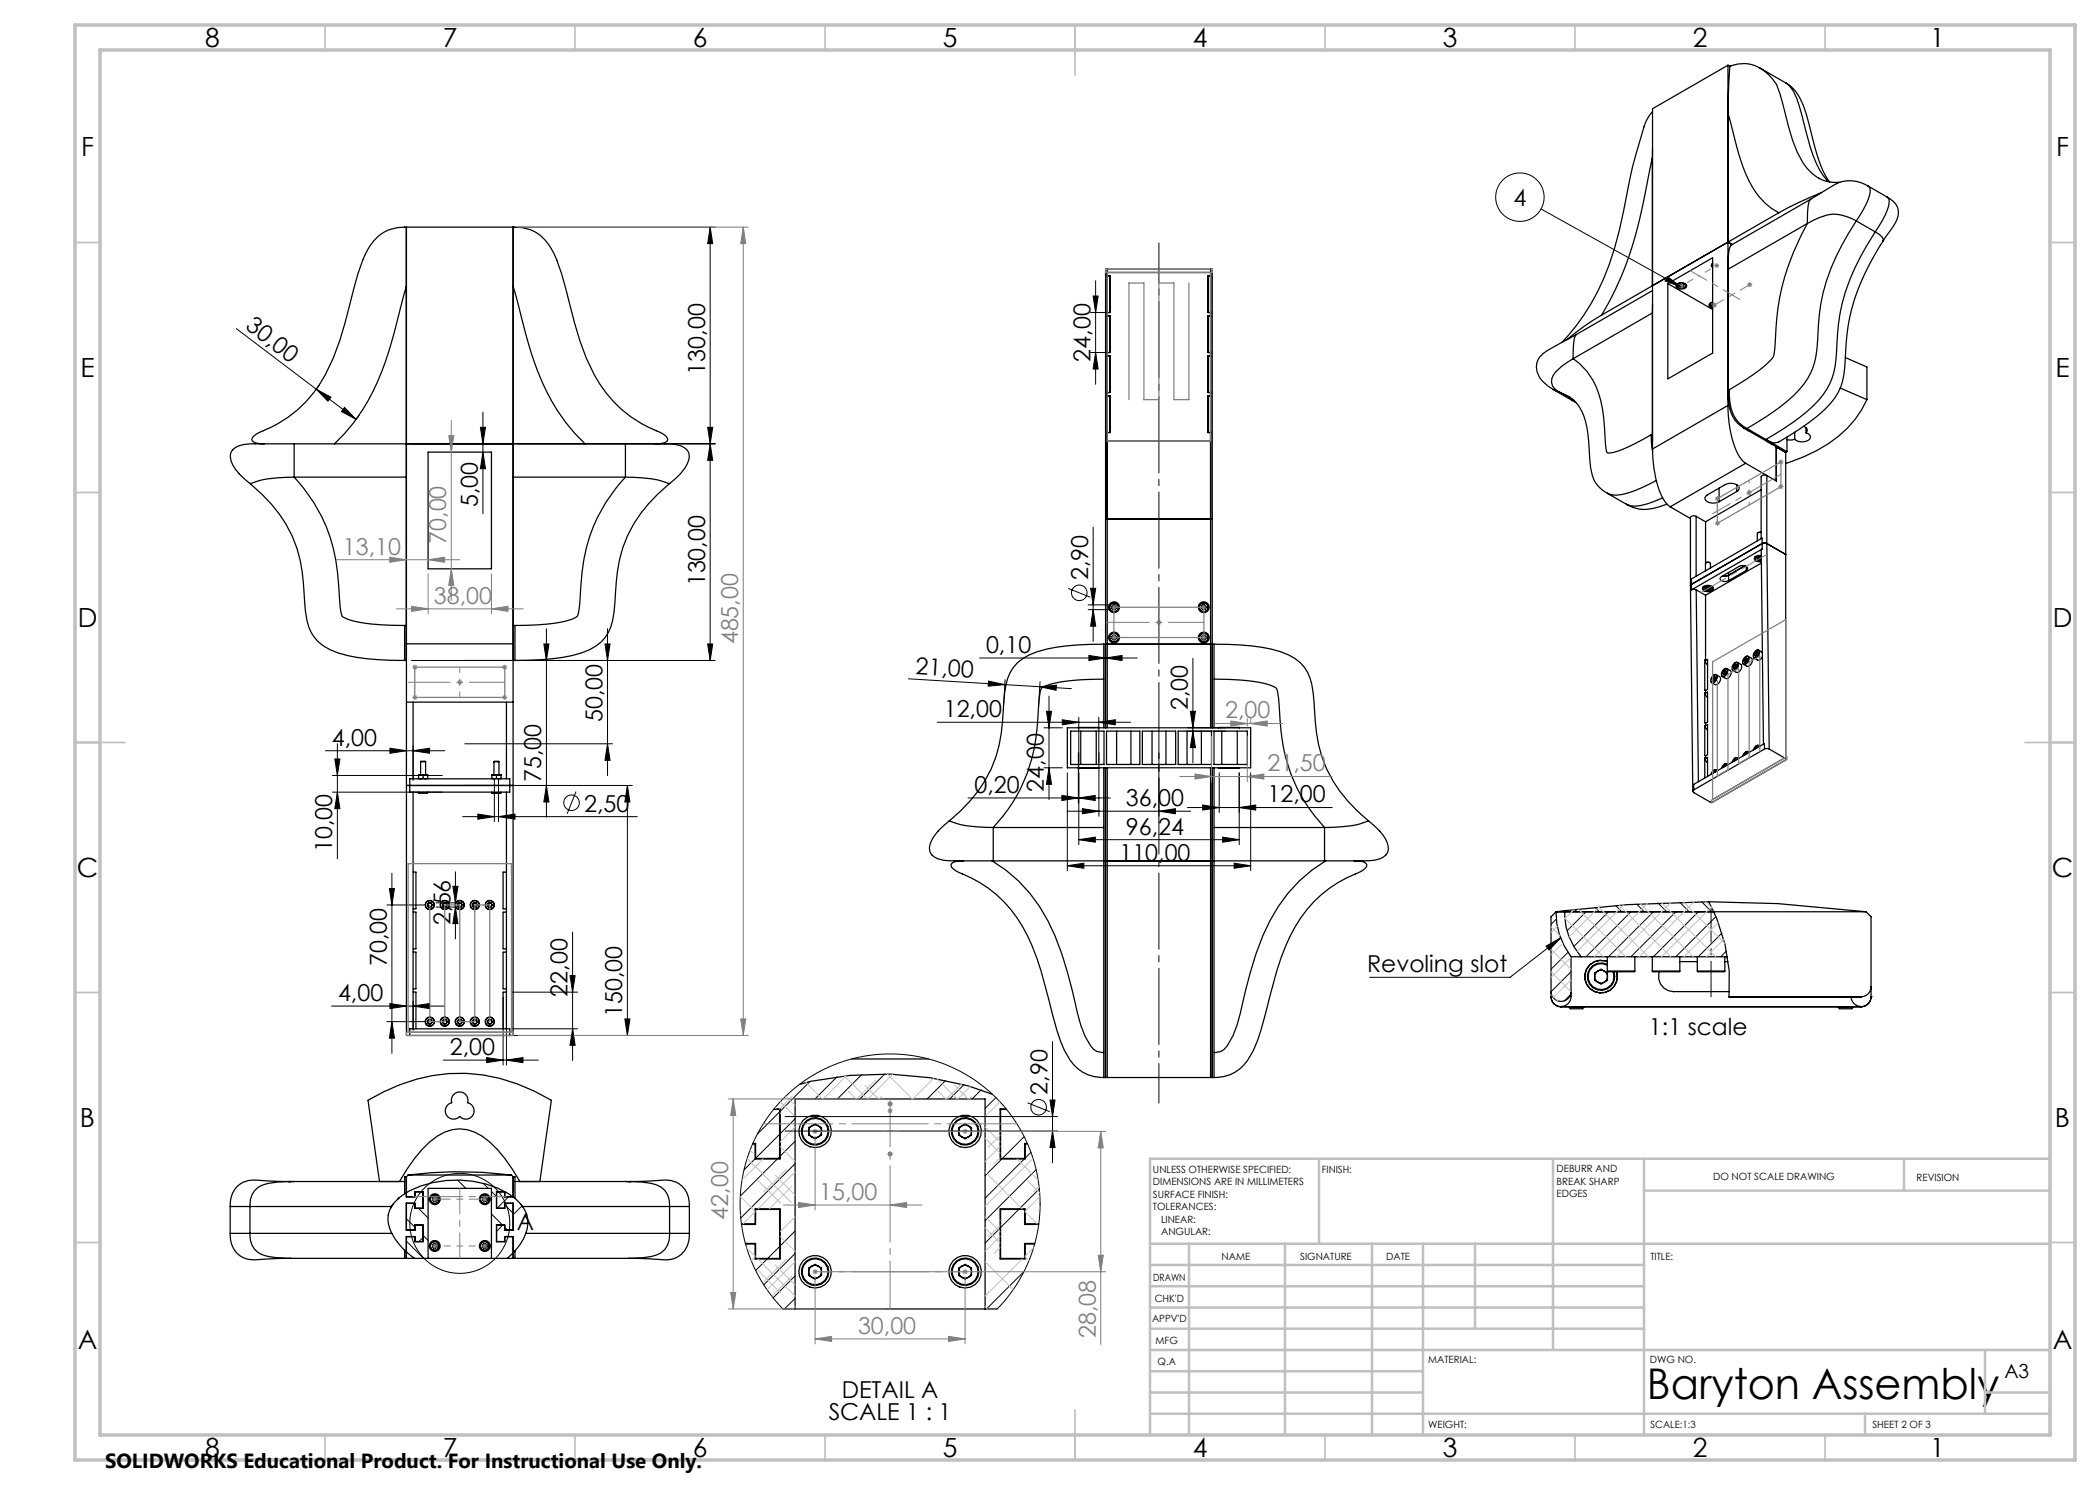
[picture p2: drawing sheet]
<svg xmlns="http://www.w3.org/2000/svg" width="420mm" height="297mm" viewBox="0 0 420 297" stroke-linecap="round" stroke-linejoin="round" font-family="sans-serif">
<defs><g id="words">
<text font-size="8.5" x="329.4" y="279.7">Baryton Assembly</text>
<g font-size="5.3">
<text x="41" y="9.5">8</text>
<text x="88.5" y="9.5">7</text>
<text x="138.5" y="9.5">6</text>
<text x="188.5" y="9.5">5</text>
<text x="238.5" y="9.5">4</text>
<text x="288.5" y="9.5">3</text>
<text x="338.5" y="9.5">2</text>
<text x="386" y="9.5">1</text>
<text x="16.2" y="31.2">F</text>
<text x="411.2" y="31.2">F</text>
<text x="16.1" y="75.5">E</text>
<text x="411.1" y="75.5">E</text>
<text x="15.5" y="125.5">D</text>
<text x="410.5" y="125.5">D</text>
<text x="15.4" y="175.5">C</text>
<text x="410.4" y="175.5">C</text>
<text x="16" y="225.5">B</text>
<text x="411" y="225.5">B</text>
<text x="15.5" y="269.7">A</text>
<text x="410.5" y="269.7">A</text>
<text x="41" y="291.5">8</text>
<text x="88.5" y="291.5">7</text>
<text x="138.5" y="291.5">6</text>
<text x="188.5" y="291.5">5</text>
<text x="238.5" y="291.5">4</text>
<text x="288.5" y="291.5">3</text>
<text x="338.5" y="291.5">2</text>
<text x="386" y="291.5">1</text>
</g>
<g font-size="4.7">
<text x="302.7" y="41.1">4</text>
<text x="48.9" y="65.7" transform="rotate(37 48.9 65.7)">30,00</text>
<text x="141" y="74.9" transform="rotate(-90 141 74.9)">130,00</text>
<text x="218.1" y="72.3" transform="rotate(-90 218.1 72.3)">24,00</text>
<text x="95.6" y="101.5" transform="rotate(-90 95.6 101.5)">5,00</text>
<text x="141" y="117.3" transform="rotate(-90 141 117.3)">130,00</text>
<text x="217.6" y="116" transform="rotate(-90 217.6 116)">2,90</text>
<text x="197.2" y="130.6">0,10</text>
<text x="183" y="134.8" transform="rotate(3 183 134.8)">21,00</text>
<text x="188.8" y="143.4">12,00</text>
<text x="237.6" y="142" transform="rotate(-90 237.6 142)">2,00</text>
<text x="66.4" y="149.1">4,00</text>
<text x="120.5" y="144.4" transform="rotate(-90 120.5 144.4)">50,00</text>
<text x="108.3" y="156.4" transform="rotate(-90 108.3 156.4)">75,00</text>
<text x="194.9" y="158.6">0,20</text>
<text x="208.8" y="158.3" transform="rotate(-90 208.8 158.3)">24,00</text>
<text x="225.2" y="161.2">36,00</text>
<text x="253.5" y="160.5">12,00</text>
<text x="116.8" y="162.3">2,50</text>
<text x="225.2" y="166.9">96,24</text>
<text x="66.5" y="170.5" transform="rotate(-90 66.5 170.5)">10,00</text>
<text x="223.9" y="172.1">110,00</text>
<text x="90.1" y="185" transform="rotate(-90 90.1 185)">2,56</text>
<text x="77.4" y="193.2" transform="rotate(-90 77.4 193.2)">70,00</text>
<text x="273.4" y="194.4">Revoling slot</text>
<text x="67.6" y="200.2">4,00</text>
<text x="113.5" y="199.3" transform="rotate(-90 113.5 199.3)">22,00</text>
<text x="124.5" y="203.4" transform="rotate(-90 124.5 203.4)">150,00</text>
<text x="329.8" y="206.9">1:1 scale</text>
<text x="90" y="211">2,00</text>
<text x="209.5" y="218.9" transform="rotate(-90 209.5 218.9)">2,90</text>
<text x="103.3" y="245.9">A</text>
<text x="168.3" y="279.5">DETAIL A</text>
<text x="165.7" y="284">SCALE 1 : 1</text>
</g>
<g font-size="4.7" fill="#808080">
<text x="68.6" y="110.9">13,10</text>
<text x="89.2" y="108.8" transform="rotate(-90 89.2 108.8)">70,00</text>
<text x="86.8" y="120.8">38,00</text>
<text x="147.6" y="128.9" transform="rotate(-90 147.6 128.9)">485,00</text>
<text x="245" y="143.7">2,00</text>
<text x="253.5" y="154.3">21,50</text>
<text x="163.8" y="240">15,00</text>
<text x="145.6" y="243.9" transform="rotate(-90 145.6 243.9)">42,00</text>
<text x="171.6" y="266.8">30,00</text>
<text x="219.1" y="267.6" transform="rotate(-90 219.1 267.6)">28,08</text>
</g>
<text font-size="4.1" x="21" y="293.7">SOLIDWORKS Educational Product. For Instructional Use Only.</text>
<text font-size="3.9" x="400.9" y="275.5">A3</text>
<g font-size="2">
<text x="230.6" y="234.6">UNLESS OTHERWISE SPECIFIED:</text>
<text x="230.6" y="237.1">DIMENSIONS ARE IN MILLIMETERS</text>
<text x="230.6" y="239.6">SURFACE FINISH:</text>
<text x="264.4" y="234.6">FINISH:</text>
<text x="311.3" y="234.5">DEBURR AND</text>
<text x="311.3" y="237">BREAK SHARP</text>
<text x="311.3" y="239.5">EDGES</text>
<text x="342.6" y="236">DO NOT SCALE DRAWING</text>
<text x="383.3" y="236.2">REVISION</text>
<text x="230.6" y="242.1">TOLERANCES:</text>
<text x="232.2" y="244.6">LINEAR:</text>
<text x="232.2" y="247.1">ANGULAR:</text>
<text x="244.3" y="252">NAME</text>
<text x="260" y="251.9">SIGNATURE</text>
<text x="277.2" y="251.9">DATE</text>
<text x="330.1" y="251.9">TITLE:</text>
<text x="230.6" y="256.1">DRAWN</text>
<text x="230.9" y="260.3">CHK'D</text>
<text x="230.4" y="264.4">APPV'D</text>
<text x="231.1" y="268.8">MFG</text>
<text x="231.5" y="273">Q.A</text>
<text x="285.6" y="272.5">MATERIAL:</text>
<text x="330" y="272.5">DWG NO.</text>
<text x="285.6" y="285.5">WEIGHT:</text>
<text x="330.1" y="285.6">SCALE:1:3</text>
<text x="374.5" y="285.6">SHEET 2 OF 3</text>
</g>
</g></defs>
<g fill="none" stroke="#000" stroke-width=".25">
<path d="M345.6 13l-15.1 8.8v68M345.6 13v68.1M345.6 13l.4 .3M346 13.2a7.4 7.4 0 0 1 9.1 3.3 25.6 25.6 0 0 1 2.1 6.8 27.7 27.7 0 0 0 4.2 10.3 7.2 7.2 0 0 0 6.6 2.9M346 13.2l-.4 9.6 .8 2.8a46.5 46.5 0 0 0 3.9 11.6 13.5 13.5 0 0 0 5.5 5.4M352 13.6l5.2 3M357.2 16.6v.1M357.2 16.7a4.9 4.9 0 0 1 2.1 2.9l1.2 3.8a41.9 41.9 0 0 0 3.5 10.6l1.7 2.3M357.2 16.6a9.9 9.9 0 0 1 4.1 6.4 71.3 71.3 0 0 0 3.3 11.2l1.3 2.2M330.5 22.3a8.1 8.1 0 0 0-1.8 3.5l-.8 2.5a107.3 107.3 0 0 0-3.2 14 55 55 0 0 1-7.9 20.7l-1.5 2.1-2.9 3.4M330.5 29.5v2l-1.1 5a82.2 82.2 0 0 1-7.6 24l-1.5 2.5M362.1 39.9l-15.8 9.1a3.1 3.1 0 0 0-.6 2.4l-.1 2.5 15.9-9.2"/>
<path d="M362.1 39.9a3.6 3.6 0 0 0-.6 2.5v2.3M364.2 38.6a68.1 68.1 0 0 0-8.4 4M373.6 37.2a1.04 1.04 0 0 1 .4 1.3 15.2 15.2 0 0 1-2.7 5.7M377.4 39.4a1.03 1.03 0 0 1 .4 1.2 15.2 15.2 0 0 1-2.8 5.8M377.4 39.4a3.4 3.4 0 0 1 1.6 5.4l-2.4 3.4a1.53 1.53 0 0 0-1.1-1.5l-.5-.3M377.4 39.4l-3.8-2.2a6.7 6.7 0 0 0-7.6 .3l-3.9 2.4M81.3 57.3l-1.2 4.1a82.9 82.9 0 0 1-5.5 17 36.7 36.7 0 0 1-7.7 10.4M81.3 45.4v11.9M81.3 57.3v38.1M81.3 45.4v83.4M102.6 45.4v83.4M102.7 57.3l1.1 4.1a82.9 82.9 0 0 0 5.6 17 36.6 36.6 0 0 0 7.6 10.4"/>
<path d="M102.7 45.4v11.9M102.7 57.3v38.1M221.4 55.2h.6zM221.4 54.5h20.7M221.4 53.8v91.8M222 55.2v7.3M241.6 55.2h.5h-.5v7.3h.5h-.5zM242.1 53.8v91.8M330.5 57.1l-10.2 5.9M330.5 57.1v.1M330.5 58.1l-15.2 8.8M333.6 56.7l8.9-5.1v19l-8.9 5.2z"/>
<path d="M333.6 56.7l8.9 5.2M335.3 56.9a1.35 1.35 0 0 1 2 .3 1.27 1.27 0 0 1-2.1 .1zM335.3 57l.3 .4M335.3 56.9v.1M335.5 56.7l-.2 .3M335.6 56.8l.5-.2a.61 .61 0 0 1 .7 0 .61 .61 0 0 1 .2 .7l-.8 .3a.64 .64 0 0 1-.8-.7zM335.9 56.9l-.1 .3 .3 .2M335.9 56.9l.5-.1 .3 .2-.1 .3M335.9 56.9l.2 .1M335.9 56.9h.1M336 56.9h.6M336.1 57l.5-.1v.4"/>
<path d="M336.1 57v.4M336.6 57.3l-.5 .1M337 56.7l.2 .3M337.2 57l-.1 .2M337.2 56.9v.1M342.4 53l.1-.3a.45 .45 0 0 0-.2 .4 .45 .45 0 0 0 .2 .4M342.4 52.8v.2M342.5 52.8v.4l-.1-.2M346.5 48.9l-.9-.5-15.1 8.7M355.8 42.6l-10.2 5.8M361.5 44.7a48.9 48.9 0 0 0-6.5 24.6l-.1 1.1a2.51 2.51 0 0 1-1.2 2.1l-.4 .4a41.5 41.5 0 0 1-7.5 5M371.3 44.2a7.8 7.8 0 0 0-8.7-.1l-1.1 .6"/>
<path d="M371.3 44.2a41.2 41.2 0 0 0-7.7 22.2 18.1 18.1 0 0 1-2 9.2 29.9 29.9 0 0 1-10.2 8.9l-2 1.2M371.3 44.2l3.7 2.2M375 46.4a41.2 41.2 0 0 0-7.6 22.2 18.1 18.1 0 0 1-2 9.2 30 30 0 0 1-10.2 8.9l-2 1.2 .6 .3a2.2 2.2 0 0 0 1.9 .2 37.7 37.7 0 0 0 10.5-7.9 10.5 10.5 0 0 0 2.5-5.2l.1-.8a74 74 0 0 1 1.5-12.7 47.1 47.1 0 0 1 6.3-13.6M221.4 79.2h.6zM221.4 78.5h.6zM221.4 71.2h.6zM221.4 70.5h.6zM221.4 63.2h.6zM221.4 62.5h.6zM222 63.2v7.3M222 71.2v7.3M222 79.2v7.3"/>
<path d="M241.6 63.2h.5h-.5v7.3h.5h-.5zM241.6 71.2h.5h-.5v7.3h.5h-.5zM241.6 79.2h.5h-.5v7.3h.5h-.5zM310.7 77.9l3.7 2.2M310.7 77.9l1.2 .5M311.9 78.4l1.9 .9M311.9 78.4l2.9 1.7M313.9 79.4h.1M313.9 79.4a7.7 7.7 0 0 1 3.2 5 61.2 61.2 0 0 1 1 9.2l.4 1.6a6.2 6.2 0 0 0 3.1 3.5M314.6 71.7a13.2 13.2 0 0 1 5.6 8.4 58.1 58.1 0 0 1 .9 8.8l.3 1.6a5.1 5.1 0 0 0 3.2-.7l2.4-1.1 3.2-1.7M314.6 71.7a11.3 11.3 0 0 0-4 3.4 2.29 2.29 0 0 0 1.3 3.3M315.3 66.9l-3.8 2.1a14 14 0 0 0-3.6 2.4 3.6 3.6 0 0 0 .6 4.9l1.1 .9 1.1 .7"/>
<path d="M315.3 66.9a3.6 3.6 0 0 0-.6 2.6l-.1 2.2M320.3 63a50.7 50.7 0 0 0-7 5M330.5 60.7v1.9l-15.9 9.1M342 60.9l.2 .3M342 60.7v.2M342.1 60.6l-.3 .3a.7 .7 0 0 0 .7 .7M342.1 60.6l-.1 .3M342.3 61.3l.2 .1M342.5 60.4l-.4 .3-.1 .2 .3 .4M342.5 60.4l-.4 .2M342.5 60.7l-.1 .3h.1M345.8 77.9a8.6 8.6 0 0 0 2.1 6.7l1.5 1.1"/>
<path d="M345.8 77.9l-.2 .2a9 9 0 0 0 1.9 6.5l1.2 1M368 77.6l5.4 2.3M369.1 71.5l4.3 1.9v6.5M373.4 79.9a21.5 21.5 0 0 1-10 10.2l-2.7 1.3-3.6 1.3M50 96.7a27 27 0 0 1 10.8 21.9 21.3 21.3 0 0 0 1.4 7.8 8.4 8.4 0 0 0 5.4 4.2 44.2 44.2 0 0 0 13.3 1.5M52.8 88.8h-1.7a6.4 6.4 0 0 0-4.5 1.1 2.58 2.58 0 0 0 0 3.2 12 12 0 0 0 3.4 3.6M58.8 95.4a33 33 0 0 1 9 22.7l.2 3.4a2.46 2.46 0 0 0 .8 2 16.1 16.1 0 0 0 5.5 1.3l6.6 .3M58.8 95.4h22.5M58.8 88.8v6.6M58.8 95.4a21.7 21.7 0 0 0-8.7 1.3h-.1M66.9 88.8h-14a2.74 2.74 0 0 1-2.5-.8v-.1a1.51 1.51 0 0 1 .9-1.1 26.5 26.5 0 0 0 12.6-10 42.1 42.1 0 0 0 5.1-12.2 114.5 114.5 0 0 1 3.7-13 9 9 0 0 1 6.8-6.1l23.5-.1a8.4 8.4 0 0 1 8 5.7 33.5 33.5 0 0 1 2.2 6.8 100.1 100.1 0 0 0 4 13.7 25.2 25.2 0 0 0 15.1 15 1.82 1.82 0 0 1 1.2 1.4 2.51 2.51 0 0 1-2.5 .8h-14M66.9 88.8h50.1"/>
<path d="M81.3 95.4v29.7M85.6 90.4h12.7v23.4h-12.7zM102.7 95.4v29.7M102.7 95.4h22.4M125.1 95.4a21.7 21.7 0 0 1 8.7 1.3h.1M125.1 95.4a33 33 0 0 0-9 22.7l-.2 3.4a2.46 2.46 0 0 1-.7 2 16.1 16.1 0 0 1-5.6 1.3l-6.6 .3M125.1 88.8v6.6M131.1 88.8h1.8a6.3 6.3 0 0 1 4.4 1.1 2.51 2.51 0 0 1 0 3.1 11.7 11.7 0 0 1-3.4 3.7M133.9 96.7a27 27 0 0 0-10.8 21.9 21.3 21.3 0 0 1-1.4 7.8 8.4 8.4 0 0 1-5.4 4.2 44.2 44.2 0 0 1-13.3 1.5M221.4 88.2h20.7M221.4 86.5h.6zM314.4 80.1l.7 .3"/>
<path d="M314.5 80.1l.6 .3M321.5 98.7l3.8 2.1M321.5 98.6l.1 .1M330.2 87l.3-.2v1.3M330.2 87l.3 3.2M330.5 89.8a19.2 19.2 0 0 0 2.4 10.4l1.1 1.2M331.3 96.1l-1.3 .7a14.4 14.4 0 0 1-7.7 2.2l-.7-.3M332.5 99.6l-.3 .1a12.5 12.5 0 0 1-6.1 1.5l-.8-.3a7.9 7.9 0 0 0 7.6 .1l.5-.2M343.8 97.6v2.7M345.6 81.1a20.2 20.2 0 0 0 2.4 10.4l1.1 1.2M345.6 81.1l-15.1 8.7M347.4 98.3a.75 .75 0 0 0 .4-.8 .75 .75 0 0 0-.6-.6 2.65 2.65 0 0 0-2.2 0l-3.5 2.1a.75 .75 0 0 0-.5 .8 .75 .75 0 0 0 .6 .6 2.65 2.65 0 0 0 2.2-.1"/>
<path d="M347.4 98.3l-3.6 2M347.4 96.9v1.4M348.7 85.6l.9 .5M349.1 92.7l-15.1 8.7M349.4 85.7l8 4.6M349.4 85.7l-.3 .2M349.6 86.1l3.8 2.2M349.6 86.1h.1M352.2 97.9l-11.1 6.5M353.4 88.3l3.8 2.2M353.4 88.3h.1M357.1 90.5v61.5l-14.6 8.4h-.4l-3.3-1.9a.29 .29 0 0 1-.2-.3 .29 .29 0 0 1 .2-.2"/>
<path d="M357.1 90.5l-1.8-1.1v6.8l-6.2-3.5M357.4 90.3l-.2 .2M357.4 87.4v2.9M358.9 87.9l-.8 .1-.7-.1M358.9 86.4v1.5M360.7 85.3a.76 .76 0 0 1 .7 .5 .76 .76 0 0 1-.2 .8M361.2 86.6a.84 .84 0 0 1 .9 .8 .84 .84 0 0 1-.9 .8l-1.2 .1-1.1-.4M361.2 85.5v1.1M221.1 103.8h21.3M221.4 103.8h20.7M334 101.4l4.1 2.3M338.1 117.2l.5 41.1"/>
<path d="M338.3 116.9l-.2 .3M338.3 116.9l-.2 .2M338.3 116.9v1.1M338.3 118l.5-.1 .4 .1M339.2 103.3l-.7-.1-.4 .3v13.6M339.2 103.3l1.9 1.1M339.2 103.3v11.9M339.2 118l1.9 1.1M339.2 118l.5 38.3M340.7 117.8l.2 .4M340.7 117.8a1.06 1.06 0 0 1 1.8 0M340.7 117.4v.4"/>
<path d="M340.8 118.1l.5 .2M340.8 118.1l-.3-.3a1.24 1.24 0 0 1 2.1-.3 .65 .65 0 0 1-.7 .8M340.8 118.1l.3 .2M340.8 117.2a.47 .47 0 0 0-.3 .5 .47 .47 0 0 0 .3 .4M340.9 117.5l.6-.2a.61 .61 0 0 1 .7 .1 .61 .61 0 0 1 .1 .7l-.8 .2a.64 .64 0 0 1-.7-.6zM341.1 104.4v8.3M341.1 119.1v13M341.2 112.5l.4-.1 .3 .1M341.2 117.6h.5l.4 .2-.2 .2M341.2 117.6l-.1 .3 .4 .2M341.2 117.6l.3 .2M341.3 117.6l.6 .1"/>
<path d="M341.5 117.8l.4-.1v.3M341.5 117.8v.3M341.9 118l-.4 .1M342.1 113.6v-.9a.58 .58 0 0 0-1 0v1.5M342.4 117.2a.46 .46 0 0 1 .3 .5 .46 .46 0 0 1-.3 .4l-.3 .2M342.5 117.8v.2M342.5 117.4v.4M345.7 114.5v1.6M349 113.2l-3.3 1.8-.6 .2h-.5M349.2 114.1l.3-.4a1.09 1.09 0 0 0-1.7-.4l-3.5 2-.3 .4a1.09 1.09 0 0 0 1.7 .4M349.2 114.1l-3.5 2M349.2 113.3v.8"/>
<path d="M351 111.8l.3 .4M351 111.4v.4M351.2 112.2l.5 .1M351.2 112.1l.3 .2M351.2 111.3a.47 .47 0 0 0-.3 .4 .47 .47 0 0 0 .3 .4M351.6 106.5h.6h-.4l-.3 .1v1.6M351.6 111.6l-.1 .3 .3 .2M351.6 111.6l.2 .2M351.6 111.6l.7 .1zM351.8 111.8v.3M352.2 107.7v-12.3l.2-.3 .5-.1 .5 .1v13.6M352.3 111.1h-.4a.71 .71 0 0 0-.8 .1 .71 .71 0 0 0-.1 .8l.2 .2"/>
<path d="M352.3 111.3h-.1a.97 .97 0 0 0-1.2 .5M352.3 111.4h-.5a.57 .57 0 0 0-.6 .6l.4 .3h.7M352.3 111.7l-.5 .1M352.3 112.1h-.5M352.3 112.6l-11.2 6.5M352.4 108.7l.5-.1 .5 .1M352.4 108.7v1.1M352.4 108.7l-14.1 8.2M352.4 108.7v-1.1l-14.1 8.2v1.1M352.4 109.8l-.2 .3 .5 38.7M352.4 109.8l-14.1 8.2M353.4 108.7l.4 41.1"/>
<path d="M353.4 108.7l3.7 2.2M80.9 125.1v7M80.9 125.1h.4M80.9 132.1h.2M81.3 125.1v7M81.3 128.8v11.6M81.3 128.8h21.3M102.6 128.8v11.6M102.7 125.1v7M102.7 125.1h.3M102.8 132.1h.2M103 125.1v7"/>
<path d="M220.7 135.8a33.3 33.3 0 0 0-11.6 1.4l-.7 .4-.2 .3a52.7 52.7 0 0 0-.8 8 32.1 32.1 0 0 1-8.7 19.6M220.7 128.8a44.2 44.2 0 0 0-13.3 1.5 8.6 8.6 0 0 0-6.5 8.3l-.1 1.8a35.4 35.4 0 0 1-2.5 13.4 30.1 30.1 0 0 1-8.5 10.4M220.7 128.8h22.1M220.7 128.8v16.8M222.6 121h.5l.2 .4-.2 .5h-.5l-.3-.5zM222.6 127.1h.5l.2 .4-.2 .4h-.5l-.3-.4zM240.5 121h.5l.2 .4-.2 .5h-.5l-.2-.5zM240.5 127.1h.5l.2 .4-.2 .4h-.5l-.2-.4zM242.5 128.8v16.8M242.8 135.8a33.3 33.3 0 0 1 11.7 1.4l.6 .4 .3 .3a52.7 52.7 0 0 1 .8 8 32 32 0 0 0 8.7 19.6M242.8 128.8a44.2 44.2 0 0 1 13.3 1.5 8.6 8.6 0 0 1 6.5 8.3l.2 1.8a35.4 35.4 0 0 0 2.5 13.4 30.1 30.1 0 0 0 8.4 10.4M242.8 128.8v16.8"/>
<path d="M341 138.6l.5 .9M341 132l.5 1M341 132v6l.1 .1M341 138.6l.1 .1M341 138.6v5.9l.1 .1M341 132l.1 .1M341.1 138.1v.6M341.1 132.1l.4-.2v6l-.4 .2M341.1 138.7l.4-.3v6l-.4 .2M342.2 136.4l.1 .1M342.5 135.2l.7-.2a.95 .95 0 0 1 0 1 .95 .95 0 0 1-.9 .4 .96 .96 0 0 1 .2-1.2zM342.6 135.5l.3-.2 .2 .2"/>
<path d="M342.6 135.5l-.2 .4M342.6 135.5l.3 .1M342.9 135.6l-.2 .5-.3-.2M343.1 135.5l-.3 .6M343.1 135.5l-.2 .1M343.1 135.5l-.2 .5-.3 .2-.2-.3M343.3 134.9l-.5 .1M343.3 134.9l.6 .4a1.06 1.06 0 0 1-.9 1.6l-.7-.4M343.3 134.9a1.06 1.06 0 0 1-1 1.6M344.3 135.2l.2 .1M344.7 134l.6-.3a.95 .95 0 0 1 0 1.1 .95 .95 0 0 1-.9 .4 .96 .96 0 0 1 .3-1.2zM344.7 134.2l.4-.2 .1 .3"/>
<path d="M344.7 134.2l-.2 .5M344.7 134.2l.3 .2M344.9 134.6v.2M344.9 134.6l-.1 .3-.3-.2M345 134.4l-.1 .2M345.2 134.3l-.3 .3M345.2 134.3l-.2 .1M345.2 134.3h.1M345.2 134.3l-.1 .4-.4 .2-.2-.2M345.4 133.7l-.5 .1M345.4 133.7l.6 .4a1.06 1.06 0 0 1-.9 1.6l-.6-.4M345.4 133.7a1.06 1.06 0 0 1-.9 1.6"/>
<path d="M346.5 133.9l.1 .2M346.8 132.7l.6-.2a.95 .95 0 0 1 0 1 .95 .95 0 0 1-.9 .5 .96 .96 0 0 1 .3-1.3zM346.8 133l.4-.2 .2 .3M346.8 133l-.1 .5M346.8 133l.3 .2M347 133.4v.2M347 133.4v.2l-.3-.1M347.1 133.2l-.1 .2M347.3 133.1l-.3 .3M347.3 133.1l-.2 .1M347.3 133.1h.1M347.4 133.1l-.2 .4-.4 .2-.1-.2"/>
<path d="M347.5 132.5h-.5M347.5 132.5l.7 .4a1.06 1.06 0 0 1-.9 1.6l-.7-.4M347.5 132.5a1.06 1.06 0 0 1-.9 1.6M348.6 132.7l.1 .2M348.9 131.5l.6-.2a.95 .95 0 0 1 .1 1 .95 .95 0 0 1-1 .4 .96 .96 0 0 1 .3-1.2zM349 131.8l.3-.2 .2 .2M349 131.8l-.2 .4M349 131.8l.3 .2M349.3 132l-.2 .4-.3-.2M349.4 131.9l-.3 .5M349.5 131.9h-.1M349.5 131.8l-.2 .2"/>
<path d="M349.5 131.8l-.2 .5-.3 .2-.2-.3M349.6 131.3h-.4M349.6 131.3l.7 .4a1.06 1.06 0 0 1-.9 1.5l-.7-.3M349.6 131.3a1.06 1.06 0 0 1-.9 1.6M350.7 131.5l.1 .1M351 130.3l.7-.2a.95 .95 0 0 1 0 1 .95 .95 0 0 1-.9 .4 .96 .96 0 0 1 .2-1.2zM351.1 130.6l.3-.2 .2 .2M351.1 130.6l-.2 .4M351.1 130.6l.3 .1M351.4 130.7l-.2 .5-.3-.2M351.6 130.6l-.3 .6M351.6 130.6l-.2 .1"/>
<path d="M351.6 130.6h.1M351.6 130.6l-.2 .5-.3 .2-.2-.3M351.7 130l-.4 .1M351.7 130a1.06 1.06 0 0 1-.9 1.6M351.7 130l.8 .5M352.5 131.3v.1a.91 .91 0 0 1-1 .6l-.7-.4M81.3 140.4v66.7h.7M81.3 157.1h.7zM81.3 140.4h21.3M82 157.1h20.6M82 155.8h20v2.6h-20zM82.6 140.4v15.4"/>
<path d="M82.6 158.4v47.4M83.7 158.5h1.8M83.7 155.7h.9M83.7 155.7v.1M83.7 155v.7M83.7 158.4v.1M84.1 152.4h1M84.1 152.4v2.6M84.2 155h.9M84.2 155h-.5M84.2 155h.4M84.6 155.7h.9"/>
<path d="M84.6 155v.7M85.1 155h-.5M85.1 155h.4M85.1 152.4v2.6M85.5 155.7v.1M85.5 155v.7M85.5 158.4v.1M98.4 158.5h1.8M98.4 155.7h.9M98.4 155.7v.1M98.4 155v.7M98.4 158.4v.1"/>
<path d="M98.8 152.4h1M98.8 152.4v2.6M98.8 155h-.4M98.8 155h.9M98.8 155h.5M99.3 155.7h.9M99.3 155v.7M99.7 155h-.4M99.7 155h.5M99.8 152.4v2.6M100.2 155.7v.1M100.2 155v.7"/>
<path d="M100.2 158.4v.1M101.3 140.4v15.4M101.3 158.4v47.4M102.6 140.4v66.7h-.6M213.5 145.6h36.6v8h-36.6zM214.1 146.2h6.7v6.7h-6.7zM215.7 153.6h4.1M215.7 145.5h4.1M215.7 145.5v.1M215.7 153.6h.1M216.1 146.2v6.7M219.2 146.2v6.7"/>
<path d="M219.8 153.6h.1M219.8 145.5v.1M220.7 153.6v61.9M221.1 145.6v-91.8h21.3v91.8M221.1 153.6v61.9M221.3 146.2h6.7v6.7h-6.7zM221.4 153.6v61.9M223.3 146.2v6.7M226.2 146.2v6.7M228.5 146.2h6.6v6.7h-6.6zM230.4 146.2v6.7M233.2 146.2v6.7"/>
<path d="M235.6 146.2h6.7v6.7h-6.7zM237.4 146.2v6.7M240.3 146.2v6.7M242.1 153.6v61.9M242.4 153.6v61.9M242.5 153.6v61.9M242.8 146.2h6.7v6.7h-6.7zM242.8 153.6v61.9M243.7 153.6h4.2M243.7 145.5h4.2M243.7 145.5v.1M243.7 153.6h.1"/>
<path d="M243.7 145.5l.1 .1M243.8 153.6h-.1M244.4 146.2v6.7M247.5 146.2v6.7M247.8 153.6h.1M247.9 145.5v.1M247.9 153.6h.1M247.9 145.5l-.1 .1M341 151.6l.5 1M341 145.1l.5 1M341 145.1v6l.1 .1M341 151.6v4"/>
<path d="M341 145.1l.1 .1M341 151.6l.1 .1M341.1 144.6v.6M341.1 151.2v.5M341.1 145.2l.4-.2v5.9l-.4 .3M341.1 151.7l.4-.2v3.8M342.6 154.5l-.1 .2M342.6 154.5l.1 .1M343 154.4l-.1-.1-.3 .2M343.3 154h-.5M343.3 154l.1 .2M343.3 154l.2 .1"/>
<path d="M343.3 154.2l-.1-.2a1.01 1.01 0 0 0-1 .9M344.7 153.3l-.1 .2M344.7 153.3l.1 .1M345.1 153.2v-.1l-.4 .2M345.4 152.8h-.5M345.4 152.8l.1 .2M345.4 152.8l.2 .1M345.5 153l-.2-.2a1.01 1.01 0 0 0-1 .9M346.8 152.1v.2M346.8 152.1h.2M347.2 152v-.1l-.4 .2M347.5 151.5l-.5 .1"/>
<path d="M347.5 151.5l.2 .2M347.6 151.8l-.2-.2a1.01 1.01 0 0 0-1 .8M349 150.8l-.1 .2M349 150.8l.1 .1M349.4 150.7l-.1-.1-.3 .2M349.6 150.3l-.4 .1M349.6 150.3l.2 .2M349.6 150.3l.3 .2M349.7 150.5l-.2-.2a1.01 1.01 0 0 0-1 .9M351.1 149.6l-.1 .2M351.1 149.6l.1 .1M351.5 149.5l-.1-.1-.3 .2"/>
<path d="M351.7 149.1h-.4M351.7 149.1l.2 .2M351.7 149.1l.3 .1M351.8 149.3l-.1-.2a1.01 1.01 0 0 0-1 .9M352.9 149.8l.4-.1 .5 .1M352.9 149.8v-1.1l-14.2 8.2 .1 1.1M352.9 149.8l-14.1 8.2M353.8 149.8l3.3 1.9M82.6 174.4h.6v7.4h-.6M101.3 174.4h-.7v7.4h.7M187.6 166.2a4.8 4.8 0 0 0-1.6 4.1 2.85 2.85 0 0 0 2.6 1.7l4 .2M189.8 164.2l-2.2 2"/>
<path d="M189.8 164.2a20.1 20.1 0 0 0 7.2 1.3h1.7M198.4 172.2a30.5 30.5 0 0 1 12.6 15 91.4 91.4 0 0 1 4.5 15.5 15.3 15.3 0 0 0 3.3 7.2l.6 .4 1.3 .2M198.4 172.2h-2.8a15.5 15.5 0 0 0-4.6 .2 .74 .74 0 0 0-.8 .5 .74 .74 0 0 0 .4 .9l.5 .3a26.2 26.2 0 0 1 15.3 15 83.2 83.2 0 0 1 4.1 13.6 25.8 25.8 0 0 0 4.2 10.2 7.6 7.6 0 0 0 6 2.6M198.4 172.2h66.7M198.7 165.5v6.7M198.7 165.5h22M242.8 165.5h22.1M264.9 165.5v6.7M265.1 172.2h2.9a15.5 15.5 0 0 1 4.6 .2 .74 .74 0 0 1 .8 .5 .74 .74 0 0 1-.5 .9l-.5 .3a26.2 26.2 0 0 0-15.2 15 83.3 83.3 0 0 0-4.1 13.6 25.9 25.9 0 0 1-4.2 10.2 7.6 7.6 0 0 1-6.1 2.6M265.1 172.2a30.5 30.5 0 0 0-12.5 15 91.4 91.4 0 0 0-4.6 15.5 15.3 15.3 0 0 1-3.2 7.2l-.6 .4-1.4 .2M273.7 164.2a20.1 20.1 0 0 1-7.2 1.3h-1.6M273.7 164.2l2.2 2"/>
<path d="M275.9 166.2a4.7 4.7 0 0 1 1.7 4 2.75 2.75 0 0 1-2.6 1.8l-4.1 .2M82.6 182.4h.6v7.4h-.6M82.6 190.4h.6v7.4h-.6M82.6 198.4h.6v7.4M85.7 180.6h.5l.2 .4-.2 .4h-.5l-.2-.4zM88.7 180.6h.5l.2 .4-.2 .4h-.5l-.2-.4zM91.7 180.6h.5l.2 .4-.2 .4h-.5l-.2-.4zM94.7 180.6h.5l.2 .4-.2 .4h-.5l-.2-.4zM97.7 180.6h.5l.2 .4-.2 .4h-.5l-.2-.4zM101.3 182.4h-.7v7.4h.7M101.3 190.4h-.7v7.4h.7M101.3 198.4h-.7v7.4"/>
<path d="M310.2 199.4a2 2 0 0 0 2 2M310.2 198.3a2 2 0 0 0 2 2 2 2 0 0 0 2-2M310.2 199.4h.1M311.2 182.4h62M311.2 182.4l-1 1v16M311.2 182.4a14.3 14.3 0 0 0 3 9M312.8 182.1l-1.6 .3M312.8 182.1v.3M313 182.4a12.8 12.8 0 0 0 3.2 9M314.2 191.4v7.9a2.09 2.09 0 0 1-2 2.1M314.2 191.4h31.3M318.9 194.6l1.3-.8 1.3 .8v1.5l-1.3 .7-1.3-.7z"/>
<path d="M321.5 194.2l.1 .2h5.2l.2-.2M321.5 192.3a3.3 3.3 0 0 0-4.5 2.5 3.3 3.3 0 0 0 3.4 3.8 3.3 3.3 0 0 0 2.9-4.2M321.5 192.3a3.2 3.2 0 0 0-4.4 2.2 3.2 3.2 0 0 0 2.7 4 3.2 3.2 0 0 0 3.7-3.2M321.5 192.9a2.75 2.75 0 0 0-4 1.9 2.75 2.75 0 0 0 2.9 3.3 2.75 2.75 0 0 0 2.4-3.7M321.5 194.2h5.5M321.5 193a2.6 2.6 0 0 0-3.8 1.8 2.6 2.6 0 0 0 2.7 3.1 2.6 2.6 0 0 0 2.2-3.5M321.5 191.4v2.8M327 191.4v2.8M330.5 194.2l.1 .2h5.2l.2-.2M330.5 194.2h5.5M330.5 191.4v2.8M331.9 194.4a3 3 0 0 0 2.8 3.9h11.1"/>
<path d="M336 191.4v2.8M336 192.3h3.5M339.5 194.2l.1 .2h5.2l.2-.2M339.5 194.2h5.5M339.5 191.4v2.8M341.7 180.4l13.9 .3 17.6 1.7M341.7 180.4l-16.1 .5-12.8 1.2M341.7 180.4a34.3 34.3 0 0 1 4.1 19M345 191.4v2.8M345 192.3h.6M345.8 199.4h26.4M370.2 199.3a2.09 2.09 0 0 0 2 2.1"/>
<path d="M373.2 182.4l1 1v16M374.2 197.4a2 2 0 0 1-2 2M374.2 199.4a2 2 0 0 1-2 2M374.2 199.4h.1M82 207.1v-1.3h20v1.3M82 207.1h20M85.7 203.9h.5l.2 .4-.2 .5h-.5l-.2-.5zM88.7 203.9h.5l.2 .4-.2 .5h-.5l-.2-.5zM90.7 218.9a1.67 1.67 0 0 1 2.1-.3 1.67 1.67 0 0 1 .7 1.9 1.67 1.67 0 0 1 1.1 2.5 1.67 1.67 0 0 1-2.7 .3 1.67 1.67 0 0 1-2.6-.3 1.67 1.67 0 0 1 1-2.5 1.67 1.67 0 0 1 .4-1.6zM91.7 203.9h.5l.2 .4-.2 .5h-.5l-.2-.5zM94.7 203.9h.5l.2 .4-.2 .5h-.5l-.2-.5zM97.7 203.9h.5l.2 .4-.2 .5h-.5l-.2-.5z"/>
<path d="M159.9 216.9a63.7 63.7 0 0 1 38.6 2M170.3 211.8h15.4M220.7 215.5h22.1M312.2 201.4h60M313.8 201.5h3M313.8 201.5a.89 .89 0 0 0 1 .3h1a.89 .89 0 0 0 1-.3M313.8 201.4v.1M316.8 201.4v.1M367.6 201.5h3M367.6 201.5a.89 .89 0 0 0 1.1 .3h.9a.89 .89 0 0 0 1-.3M367.6 201.4v.1M370.6 201.4v.1"/>
<path d="M58.2 236.3l-6.3-.2a4.8 4.8 0 0 0-5.9 5.2M58.8 236.3l-1 .1M73.6 220.1a33.6 33.6 0 0 1 29.8-3.3l3.4 1.4 3.5 1.9-2.3 16.2h-4a27.6 27.6 0 0 0-7.5-9 7.6 7.6 0 0 0-9.1 0 22.3 22.3 0 0 0-6 6.5l-1.5 2.5h-4zM79.8 239.6l-.2 .2M80.9 236.3h-17.4a69.7 69.7 0 0 0-9.8 .4 4.1 4.1 0 0 0-3.7 4.6M80.9 238.7l-1 .8-1.6 1.8M81.3 238.5l-.4 .2M81.6 235a80.4 80.4 0 0 1 20.7 0M81.6 235l-.3 .3v4M81.6 235h20.7M83 239.3v-1h1.6v3.4h-1.6v-1M83 238.4v1h-1.7v-4.1h-.4v3.4"/>
<path d="M86.5 239.6l.5-.3 .4 .3v.5l-.4 .2-.5-.2zM96.5 239.6l.5-.3 .4 .3v.5l-.4 .2-.5-.2zM100.9 238.4v1h1.8v-4.1h.3v4.4M101 239.3v-1h-1.7v3.4h1.7v-1M102.3 235l.3 .3v4.1a20.9 20.9 0 0 0-21.3-.9M102.6 239.4l.4 .3M103 236.3h17.4a69.7 69.7 0 0 1 9.8 .4 4.1 4.1 0 0 1 3.7 4.6M103 239.7l1.5 1.6M125.1 236.3l1 .1M125.7 236.3l6.3-.2a4.8 4.8 0 0 1 5.9 5.2M154.7 221.9h1.2v9.8h-4.8v-3h-.5M154.8 221.8h1.2v10h-5v-3h-.5"/>
<path d="M161.7 225.5l1.3-.7 1.3 .7v1.5l-1.3 .8-1.3-.8zM191.7 225.5l1.3-.7 1.3 .7v1.5l-1.3 .8-1.3-.8zM201.2 221.8h-1.2v10h5v-3h.5M201.3 221.9h-1.2v9.8h4.8v-3h.6M46 241.3v5.4M46 246.7a4.8 4.8 0 0 0 5.9 5.2l6.3-.2M46.1 241.3h3.9M46.1 246.7h3.9M50 246.7h28.4M50 241.3h28.3M50 241.3v5.4M50 246.7a4.1 4.1 0 0 0 3.7 4.6 75.6 75.6 0 0 0 10.7 .4h16.5"/>
<path d="M77.7 242.9v.1M78.3 241.3a5.3 5.3 0 0 0 .1 5.4M78.4 246.7a13.1 13.1 0 0 0 2.5 3.3M78.7 240.8l-.6 .8M80.9 250v1.7M80.9 251.7h22.1M80.9 250l.4 .3M81.3 250.3v1.4M81.3 250.4v1.3M81.3 250.4l1.6 1.3M81.3 240.7v5.3h1.7v-1h1.6v3.3h-1.6v-1h-1.7v3.1M83 241.6v-1h-1.7v5.4h1.7v-1h1.6"/>
<path d="M84.6 248.3h-1.6v-1h-1.7v3M85.6 251.7v-14h12.7v14M86.5 248.9l.5-.2 .4 .2v.5l-.4 .3-.5-.3zM96.5 248.9l.5-.2 .4 .2v.5l-.4 .3-.5-.3zM99.3 248.3h1.6v-1h1.8v3.2M100.9 241.6v-1h1.8v5.4h-1.8v-1h-1.6M102.6 250.6v1.1M102.6 250.6l-1.2 1.1M102.6 240.7v5.3h-1.6v-1h-1.7v3.3h1.7v-1h1.6v3.3M102.7 250.5v1.2M103 250.2v1.5M103 250.2l-.3 .3"/>
<path d="M104.1 240.8l.5 .6M104.5 241.3h29.4M104.5 241.3a5.5 5.5 0 0 1 .7 5.4M105.2 246.7h28.7M105.2 246.7l-.8 1.6-1.4 1.9M105.3 242.9l.1 .1M133.9 246.7a4.1 4.1 0 0 1-3.7 4.6 75.6 75.6 0 0 1-10.7 .4h-16.5M133.9 241.3h3.9M133.9 246.7h3.9M133.9 241.3v5.4M137.9 246.7a4.7 4.7 0 0 1-4.9 5.3l-7.3-.3M137.9 241.3v5.4"/>
<path d="M148.3 244.8h2.7v-3h5v10h-5v-3h-1.9M148.3 244.9h2.8v-3h4.8v9.8h-4.8v-3h-2M161.7 253.6l1.3-.7 1.3 .7v1.5l-1.3 .7-1.3-.7zM191.7 253.6l1.3-.7 1.3 .7v1.5l-1.3 .7-1.3-.7zM207.7 244.9h-2.8v-3h-4.8v9.8h4.8v-3h2.1M207.8 244.8h-2.8v-3h-5v10h5v-3h1.9M156.6 261.8h42.8M159 261.8v-42h38v42"/>
<circle cx="222.8" cy="127.5" r=".87"/>
<circle cx="222.8" cy="127.5" r=".92"/>
<circle cx="222.8" cy="121.4" r=".87"/>
<circle cx="222.8" cy="121.4" r="1.08"/>
<circle cx="222.8" cy="121.4" r=".92"/>
<circle cx="222.8" cy="127.5" r=".43"/>
<circle cx="222.8" cy="121.4" r=".43"/>
<circle cx="222.8" cy="127.5" r="1.08"/>
<circle cx="240.8" cy="121.4" r="1.08"/>
<circle cx="240.8" cy="127.5" r=".87"/>
<circle cx="240.8" cy="121.4" r=".43"/>
<circle cx="240.8" cy="127.5" r=".43"/>
<circle cx="240.8" cy="127.5" r="1.08"/>
<circle cx="240.8" cy="127.5" r=".92"/>
<circle cx="240.8" cy="121.4" r=".87"/>
<circle cx="240.8" cy="121.4" r=".92"/>
<circle cx="86" cy="181" r=".87"/>
<circle cx="86" cy="181" r=".43"/>
<circle cx="86" cy="181" r=".92"/>
<circle cx="89" cy="181" r=".87"/>
<circle cx="89" cy="181" r=".92"/>
<circle cx="89" cy="181" r=".43"/>
<circle cx="92" cy="181" r=".87"/>
<circle cx="92" cy="181" r=".92"/>
<circle cx="92" cy="181" r=".43"/>
<circle cx="95" cy="181" r=".87"/>
<circle cx="95" cy="181" r=".92"/>
<circle cx="95" cy="181" r=".43"/>
<circle cx="98" cy="181" r=".92"/>
<circle cx="98" cy="181" r=".43"/>
<circle cx="98" cy="181" r=".87"/>
<circle cx="320.2" cy="195.3" r="1.28"/>
<circle cx="86" cy="204.3" r=".87"/>
<circle cx="86" cy="204.3" r=".43"/>
<circle cx="86" cy="204.3" r=".92"/>
<circle cx="89" cy="204.3" r=".87"/>
<circle cx="89" cy="204.3" r=".92"/>
<circle cx="89" cy="204.3" r=".43"/>
<circle cx="92" cy="204.3" r=".87"/>
<circle cx="92" cy="204.3" r=".92"/>
<circle cx="92" cy="204.3" r=".43"/>
<circle cx="95" cy="204.3" r=".87"/>
<circle cx="95" cy="204.3" r=".92"/>
<circle cx="95" cy="204.3" r=".43"/>
<circle cx="98" cy="204.3" r=".92"/>
<circle cx="98" cy="204.3" r=".43"/>
<circle cx="98" cy="204.3" r=".87"/>
<circle cx="87" cy="239.8" r=".43"/>
<circle cx="87" cy="239.8" r="1.08"/>
<circle cx="87" cy="239.8" r=".92"/>
<circle cx="87" cy="239.8" r=".87"/>
<circle cx="97" cy="239.8" r=".87"/>
<circle cx="97" cy="239.8" r="1.08"/>
<circle cx="97" cy="239.8" r=".43"/>
<circle cx="97" cy="239.8" r=".92"/>
<circle cx="163" cy="226.3" r="2.6"/>
<circle cx="163" cy="226.3" r="2.75"/>
<circle cx="163" cy="226.3" r="1.28"/>
<circle cx="163" cy="226.3" r="3.2"/>
<circle cx="193" cy="226.3" r="2.6"/>
<circle cx="193" cy="226.3" r="2.75"/>
<circle cx="193" cy="226.3" r="1.28"/>
<circle cx="193" cy="226.3" r="3.2"/>
<circle cx="87" cy="249.2" r=".43"/>
<circle cx="87" cy="249.2" r="1.08"/>
<circle cx="87" cy="249.2" r=".92"/>
<circle cx="87" cy="249.2" r=".87"/>
<circle cx="97" cy="249.2" r=".87"/>
<circle cx="97" cy="249.2" r="1.08"/>
<circle cx="97" cy="249.2" r=".43"/>
<circle cx="97" cy="249.2" r=".92"/>
<circle cx="163" cy="254.4" r="2.6"/>
<circle cx="163" cy="254.4" r="2.75"/>
<circle cx="163" cy="254.4" r="1.28"/>
<circle cx="163" cy="254.4" r="3.2"/>
<circle cx="193" cy="254.4" r="2.6"/>
<circle cx="193" cy="254.4" r="2.75"/>
<circle cx="193" cy="254.4" r="1.28"/>
<circle cx="193" cy="254.4" r="3.2"/>
</g>
<g fill="none" stroke="#000" stroke-width=".2">
<path d="M103.6 45.4h39.4M142 45.4v86.7M142 45.4l.5 3.3h-1zM218.6 59.2h1l-.5 3.3zM219.1 56.2v20.7M308.2 41.8l27.9 15.6M333.5 55.3l2.6 2.1-3.1-1.2zM47.3 65.7l23.9 18.2M63.3 77.8l2.9 1.6-.6 .8zM63.9 77l-.4 .6M218.1 62.5h3.9M218.1 70.5h3.9"/>
<path d="M219.1 70.5l.5 3.3h-1zM68.9 81.5l2.3 2.4-2.9-1.6zM71.8 83.1l-.4 .5M82.3 88.8h60.7M96.1 85.5h1l-.5 3.3zM96.6 90.4l.5 3.3h-1zM96.6 82.4v20.3M141.5 85.5h1l-.5 3.3zM142 88.8l.5 3.3h-1zM213.6 117.7l4.5 1.8M218.1 117.7h1l-.5 3.3zM218.6 105.4v22.9"/>
<path d="M82.3 132.1h60.7M108.8 128.8h1l-.5 3.3zM109.3 125.7v37.7M121 128.8h1l-.5 3.3zM121.5 125.7v29.4M141.5 128.8h1l-.5 3.3zM181.7 135.8l32.6 1.9M195.9 131.6h31.6M197.7 136.2l3.3 .7-3.4 .3zM201 135.9l-.3 5.5M208 137.3l3.3-.3-.1 1.1zM208 136.3l-.3 5.5"/>
<path d="M209.8 139.2v20.7M217.6 121h4.2M217.6 121.9h4.2M217.8 131.1l3.3 .5-3.3 .5zM218.6 121.9l.5 3.3h-1zM221.1 129.8v2.8M221.1 131.6l3.3-.5v1zM238.6 131.7v20.9M65.1 150.1h23.9M66.5 158.4h22M66.5 155.1h22M67 151.8h1l-.5 3.3z"/>
<path d="M67.5 148.7v23.1M67.5 158.4l.5 3.3h-1zM78 149.6l3.3 .5-3.3 .6zM81.3 149.1v7M82.6 150.1l3.3-.5v1.1zM82.6 149.1v7M93 157.1h33.5M93 148.8h29.5M98.9 156v8.3M99.7 156v8.3M109.3 157.1l.5 3.3h-1zM115.2 158.3l-1.8 4.5"/>
<path d="M121.5 148.8l.5 3.3h-1zM125.5 157.1v50M125.5 157.1l.5 3.3h-1zM187.5 144.5h38.6M193.6 159.6h28.5M208.8 153.6h3.7M208.8 145.6h3.7M209.3 142.3h1l-.5 3.3zM209.8 153.6l.5 3.3h-1zM212.4 159.1l3.3 .5-3.3 .5zM212.5 143.9l3.3 .6-3.3 .5zM213.5 154.6v19.5"/>
<path d="M215.7 150.6v10M215.7 159.6l3.3-.5v1zM215.8 143.5v25.4M219.8 144.5l3.3-.6v1.1zM219.8 143.5v9.1M219.8 150.6v12.6M231.8 150.6v12.6M237.6 145.6h7.5M237.6 146.2h7.5M238.1 142.3h1l-.5 3.3zM238.6 146.2l.5 3.3h-1zM243.8 154.6v7.9"/>
<path d="M247.8 154.6v14.3M250.1 154.6v19.5M77.9 177.7h1l-.5 3.3zM78.4 174.6v36.1M90.6 177.3h1l-.5 3.3zM91.1 174.4v13.4M92.5 163.3h34.9M95.6 162.8l3.3 .5-3.3 .5zM99.7 163.3l3.3-.5v1zM213.4 162.2h24.7M213.5 173.1l3.3-.5v1.1zM213.5 173.1h36.6"/>
<path d="M215.8 167.9l3.3-.5v1zM215.8 167.9h32M216.5 161.7l3.3 .5-3.3 .6zM231.8 162.2l3.3-.5v1.1zM237.5 161.5h29M240.5 161l3.3 .5-3.3 .5zM244.5 167.4l3.3 .5-3.3 .5zM246.8 172.6l3.3 .5-3.3 .6zM247.8 161.5l3.3-.5v1zM77.4 181h7.6M87.2 181.4h4.9M87.2 180.6h4.9"/>
<path d="M91.1 181.4l.5 3.3h-1zM100.6 199.4v13.6M101.3 199.4v13.6M102.3 198.4h13.2M114 195.1h1l-.5 3.3zM114.5 186.4v25.7M309.2 189.2l2.9-1.6-2.3 2.4zM311.3 183.8l-1.1 1.1M312.1 187.5l-1.9 1.9M312.1 187.6l-10.1 7.9h-28.1M313.6 190.4l-3.4 3.5M314.1 198.9l-1.2 1.3"/>
<path d="M314.2 194.3l-4 4M314.9 181.9l.5 .5M317.2 182.4l-3.8 3.7M319 181.5l.9 .9M321.7 182.4l-6.9 6.9M323.1 181.1l1.3 1.3M326.2 182.4l-9 9M327.3 180.8l1.6 1.6M330.7 182.4l-9 9M331.6 180.6l1.8 1.8M335.2 182.4l-9 9M335.9 180.4l1.9 2"/>
<path d="M339.7 182.4l-9 9M340.3 180.4l2 2M343.2 183.3l-8 8.1M344.4 186.6l-4.7 4.8M345.3 190.2l-1.2 1.2M66.3 201.2h22.7M77.4 204.3h7.6M78 200.7l3.3 .5-3.3 .5zM78.4 204.3l.5 3.3h-1zM81.3 200.2v5.9M82.6 201.2l3.3-.5v1zM82.6 200.2v5.9"/>
<path d="M88.7 212h18.9M93 207.1h33.5M97.3 211.5l3.3 .5-3.3 .5zM101.3 212l3.3-.5v1zM102.3 205.8h13.2M114.5 205.8l.5 3.3h-1zM125 203.8h1l-.5 3.3zM162 216.3l-6 6M167.4 215.4l-4.4 4.4M172.4 214.9l-4.9 4.9M177 214.8l-5 5M189.1 216.1l-3.7 3.7"/>
<path d="M192.8 216.9l-2.9 2.9M196.2 218l-1.8 1.8M199.2 219.5l-2.2 2.2M210.5 208.3v24.3M81.3 239.3h.1M91.5 236l1.7 1.7M96.6 236.7l1.1 1M98.3 238.3l1 1M101.7 239.4l-2.3 2.2M150.5 228.8l-1.3 3.8-.9 4.1-.3 4 .3 4.1M151 231.8l-2.2 2.2M154.7 221.9l-2.3 3.3-1.8 3.5"/>
<path d="M154.8 221.8l2.3-2.5 2.4-2.1 2.7-1.9 2.9-1.6 3.1-1.3 3.2-.9 3.2-.5 3.3-.2 3.4 .2 3.2 .5 3.2 .9 3.1 1.3 2.9 1.5 2.8 2 2.5 2.2 2.2 2.4M155.5 231.8l-7.4 7.4M155.9 222.4l-4.4 4.4M155.9 226.9l-4.8 4.8M155.9 231.3l-.3 .4M157 223.3h54.5M157 226.2h54.5M159 223.8l-3 3M159 228.2l-3 3M159 232.7l-10.8 10.9M200.4 231.8l-3.4 3.3M201.3 221.9l2.3 3.2 1.9 3.6"/>
<path d="M204.8 227.3l-4.3 4.4M204.9 231.8l-7.9 7.8M205.5 220.6l4.4 1.7M205.5 228.8l1.4 3.9 .8 4 .3 4.1-.2 4M206.2 230.5l-1.2 1.1M207.2 233.9l-10.2 10.2M207.9 237.8l-4.1 4M210 220h1l-.5 3.3zM210.5 226.2l.5 3.3h-1zM81.3 248.2l3.4 3.5M81.3 243.8l1.7 1.6M82.7 240.7l.3 .2"/>
<path d="M83.7 241.7l1.9 1.9M84.6 247.5l-.8 .8M84.6 247.1l1 1M98.3 242.8l2.2 2.2M100.5 245l-1.2 1.2M101 245.5l.5 .5M101 241l1.6 1.6M104.4 241.2l-1.7 1.7M148.3 244.9l.8 3.8M149.1 248.8l1.3 3.6 1.6 3.3 2.1 3.2 2.5 2.9M153.4 251.8l-2.3 2.3M155.9 249.3l-2.4 2.4"/>
<path d="M159 246.2l-3 3M159 250.7l-6.2 6.3M159 255.2l-4.4 4.4M159 259.7l-2.1 2.1M200 245.6l-3 3M203.8 241.9l-3.7 3.6M204.8 254.3l-7.5 7.5M206.9 248.8l-1.2 3.5-1.6 3.4-2.2 3.2-2.5 2.9M207.7 244.9l-.7 3.8"/>
<circle cx="304" cy="39.4" r="4.8"/>
<circle cx="215.9" cy="118.6" r="1.56"/>
<circle cx="114.3" cy="160.5" r="1.56"/>
<circle cx="207.7" cy="221.4" r="1.56"/>
<circle cx="92" cy="244.7" r="10"/>
</g>
<g fill="none" stroke="#808080" stroke-width=".2">
<path d="M103.6 45.4h46.1M148.7 45.4l.5 3.3h-1.1zM148.7 45.4v161.7M335.8 57.2h1M335.9 56.8l.7 .7M336.3 56.7v1M336.6 56.8l-.7 .7M342.8 53.1h1M343 52.8l.7 .7M343.3 52.6v1M343.7 52.8l-.7 .7M349.5 56.9h1"/>
<path d="M349.6 56.6l.7 .7M350 56.4v1M350.3 56.6l-.7 .7M342.4 61h1M342.5 60.7l.7 .7M342.9 60.5v1M343.2 60.7l-.7 .7M89.7 87.1h1.1l-.5 3.3zM90.3 84.1v36M343 99.7h1M343.1 99.4l.7 .7M343.5 99.2v1"/>
<path d="M343.8 99.4l-.7 .7M349.3 98.5h1M349.5 98.2l.7 .7M349.8 98v1M350.2 98.2l-.7 .7M355.7 92.4h1M355.7 97.3h1M355.8 92l.7 .7M355.8 97l.7 .7M356.2 91.9v1M356.2 96.8v1M356.5 92l-.7 .7"/>
<path d="M356.5 97l-.7 .7M67.3 111.9h24.7M78 111.4l3.3 .5-3.3 .6zM85.6 111.9l3.3-.5v1.1zM85.6 114.8v8M90.3 113.8l.5 3.3h-1.1zM98.3 114.8v8M343 104.7h1M343.1 104.3l.7 .7M343.5 104.2v1M343.8 104.3l-.7 .7M79.3 121.8h25.3"/>
<path d="M82.3 121.3l3.3 .5-3.3 .5zM82.5 139.5h1M82.5 133.4h1M82.6 139.1l.7 .7M82.6 133.1l.7 .7M83 132.9v1M83 139v1M83.3 139.1l-.7 .7M83.3 133.1l-.7 .7M91.5 136.5h1M91.6 136.1l.7 .7M92 136v1"/>
<path d="M92.3 136.1l-.7 .7M98.3 121.8l3.3-.5v1zM100.4 139.5h1M100.4 133.4h1M100.6 133.1l.7 .7M100.6 139.1l.7 .7M100.9 132.9v1M100.9 139v1M101.3 133.1l-.7 .7M101.3 139.1l-.7 .7M222.3 121.4h1M222.3 127.5h1"/>
<path d="M222.5 121.1l.7 .7M222.5 127.2l.7 .7M222.8 120.9v1M222.8 127v1M223.2 121.1l-.7 .7M223.2 127.2l-.7 .7M231.3 124.5h1M231.4 124.1l.7 .7M231.8 124v1M232.1 124.1l-.7 .7M240.3 121.4h1M240.3 127.5h1"/>
<path d="M240.4 127.2l.7 .7M240.4 121.1l.7 .7M240.8 120.9v1M240.8 127v1M241.1 127.2l-.7 .7M241.1 121.1l-.7 .7M236 155.3h30.5M239 154.8l3.3 .5-3.3 .5zM242.3 147.2v9.1M243.1 144.7h13.4M246.2 144.2l3.3 .5-3.3 .5zM249.5 155.3l3.3-.5v1z"/>
<path d="M249.5 143.7v1.5M249.5 147.2v9.1M250.1 144.7l3.3-.5v1zM250.1 143.7v.9M103.6 207.1h46.1M145.6 219.8h31.4M146.6 219.8v42M146.6 219.8l.6 3.3h-1.1zM148.1 203.8h1.1l-.5 3.3zM86.5 239.8h1M86.6 239.5l.7 .7M87 239.3v1"/>
<path d="M87.3 239.5l-.7 .7M96.5 239.8h1M96.6 239.5l.7 .7M97 239.3v1M97.3 239.5l-.7 .7M162.5 226.3h1M162.7 225.9l.7 .7M163 225.8v1M163 227.3v14.7M163.4 225.9l-.7 .7M164 226.3h57.2M177.5 220.8h1"/>
<path d="M177.5 230.8h1M177.5 222.2h1M177.7 220.4l.7 .7M177.7 230.4l.7 .7M177.7 221.8l.7 .7M178 220.3v1M178 221.7v1M178 230.3v1M178.4 220.4l-.7 .7M178.4 230.4l-.7 .7M178.4 221.8l-.7 .7M192.7 225.9l.7 .7"/>
<path d="M193 225.8v1M193.4 225.9l-.7 .7M220.2 226.3l.5 3.3h-1.1zM220.2 226.3v42.6M86.5 249.2h1M86.6 248.8l.7 .7M87 248.7v1M87.3 248.8l-.7 .7M96.5 249.2h1M96.6 248.8l.7 .7M97 248.7v1M97.3 248.8l-.7 .7"/>
<path d="M146.1 258.5h1.1l-.6 3.3zM156.7 241h27.7M159.7 240.5l3.3 .5-3.3 .5zM162.5 254.4h1M162.7 254l.7 .7M163 253.9v1M163 255.4v13.4M163.4 254l-.7 .7M164 254.4h57.2M178 241l3.3-.5v1zM192.7 254l.7 .7M193 255.4v13.4"/>
<path d="M193 253.9v1M193.4 254l-.7 .7M219.6 251h1.1l-.5 3.4zM145.6 261.8h31.4M163 267.8l3.3-.5v1zM163 267.8h30M189.7 267.3l3.3 .5-3.3 .5z"/>
</g>
<path d="M342.2 181.4v18" fill="none" stroke="#000" stroke-width=".2" stroke-dasharray="15.2 1.3 1.3 1.3" stroke-dashoffset="8.1"/>
<path d="M341.6 117.7l-1.4 .8M342.5 102.7l1-.5M353.4 110.9l-1.4 .8M81.6 136.5h1.4M221.4 124.5h1.4M82.6 239.3h2M99.3 239.3h2M152.7 224.8h3.3M200 224.8h3.4" fill="none" stroke="#808080" stroke-width=".2" stroke-dasharray="15.2 1.3 1.3 1.3"/>
<path d="M156 224.8h44" fill="none" stroke="#808080" stroke-width=".2" stroke-dasharray="15.2 1.3 1.3 1.3" stroke-dashoffset="4.7"/>
<path d="M163 226.3h30" fill="none" stroke="#808080" stroke-width=".2" stroke-dasharray="15.2 1.3 1.3 1.3" stroke-dashoffset="2.1"/>
<path d="M178 261.8v-42" fill="none" stroke="#808080" stroke-width=".2" stroke-dasharray="15.2 1.3 1.3 1.3" stroke-dashoffset="5.7"/>
<path d="M178 254.4h-15M178 254.4h15" fill="none" stroke="#808080" stroke-width=".2" stroke-dasharray="15.2 1.3 1.3 1.3" stroke-dashoffset="7.5"/>
<g fill="none" stroke="#c0c0c0" stroke-width=".2">
<path d="M310.2 194.4l4 3.9M310.2 189.9l4 4M310.2 185.4l1.7 1.7M310.3 199l1.2 1.2M311.5 185.3l-1.3 1.2M312.6 188.6l-2.4 2.4M313 183.6l7.7 7.8M314.2 191.5l-4 4M314.2 196l-3.5 3.5M314.8 181.9l-1.8 1.8M315.6 181.8l9.6 9.6M319.7 181.4l10 10"/>
<path d="M319.8 181.4l-6 6M323.9 181.1l10.3 10.3M324.7 181l-9.3 9.3M328.1 180.8l10.5 10.6M329.5 180.7l-10.7 10.7M332.3 180.6l10.8 10.8M334.2 180.5l-10.9 10.9M336.7 180.4l8.3 8.3M338.8 180.4l-11 11M341.1 180.4l1.3 1.3M342.3 181.4l-10 10M343.7 184.5l-6.9 6.9"/>
<path d="M344.8 187.9l-3.5 3.5M157.2 219.2l1.8 1.9M158.4 219.3l-2.5 2.5M161.2 216.5l3.3 3.3M168.9 215.2l4.6 4.6M169.3 215.1l-4.7 4.7M169.6 218.2l1.6 1.6M173 217.1l2.7 2.7M175.2 215.9l-3.8 3.9M176.3 219.3l-.4 .5M177.5 214.8l4.9 5M178.6 214.8l-5 5"/>
<path d="M186.7 215.7l-4.1 4.1M187.4 215.8l4 4M187.6 218.2l1.6 1.6M190.9 217.1l2.8 2.7M192.3 216.8l-3 3M194.1 217.3l-2.5 2.5M194.3 219.3l-.5 .5M148.1 239.3l2.9 3M149.4 231.7l8.8 8.8M150 230l.5 .5M151.6 236.1l4.5 4.5M152.6 231.8l-4.2 4.2"/>
<path d="M155 221.5l.2 .3M155 235l4 4M156 229.3l3 3M156 222.6l.1 .1M156.1 220.4l2.9 2.9M157.3 233.9l-4.5 4.5M158.4 237.3l-4.5 4.5M159 225.4l-3 3M159 234.4l-7.4 7.4M197 234.4l7.4 7.4M197 225.4l3 3M197 227.6l3 3"/>
<path d="M199.9 226l.1 .2M200 220.4l-3 2.9M200 229.3l-3 3M200 231.5l-1.2 1.3M200 227.1l-2.3 2.3M203.4 231.8l4.2 4.2M205.5 236.1l2.4 2.5M206.6 231.7l-9.6 9.6M207.8 237.2l-1.2 1.2M208 239.3l-3 3M148.3 242.9l-.2 .1M149.3 249.5l1.7 1.7"/>
<path d="M151 242.4l-2.4 2.4M151 251.4l-.8 .7M151.6 251.8l7.4 7.4M151.6 254.1l4.5 4.5M155 253l4 4M156 247.3l3 3M157.3 251.9l-4.5 4.4M158.4 255.2l-4 4M159 243.4l-3 3M159 252.3l-5.6 5.6M197 252.3l5.6 5.6M197 243.4l3 3"/>
<path d="M197 245.6l3 3M199.9 244l.1 .1M200 247.3l-3 3M200 249.5l-1.2 1.2M200 245l-2.3 2.4M204.5 251.8l-7.5 7.4M205 251.4l.8 .7M205 242.4l2.4 2.4M206.7 249.5l-1.7 1.7M208 241.5l-.2 .3M159 261.3l-.5 .5M197 261.3l.5 .5"/>
</g>
<g fill="none" stroke="#c0c0c0" stroke-width=".35">
<path d="M65 5v5M115 5v5M165 5v5M215 5v10M265 5v5M315 5v5M365 5v5M15 48.5h5M410 48.5h5M15 98.5h5M410 98.5h5M15 148.5h10"/>
<path d="M405 148.5h10M15 198.5h5M410 198.5h5M15 248.5h5M410 248.5h5M65 287v5M115 287v5M165 287v5M215 282v10M265 287v5M315 287v5M365 287v5"/>
</g>
<g fill="none" stroke="#c0c0c0" stroke-width=".5">
<path d="M263.8 231.8v17M310.6 231.8v38.2M328.8 231.8v55.2M328.8 238.1h81.2M380.8 231.8v6.3M410 231.8h-180v55.2M230 248.8h180M230 257.3h98.8M230 253h98.8M237.8 248.8v38.2M257 248.8v38.2M274.4 248.8v38.2"/>
<path d="M284.6 248.8v38.2M295 248.8v17M230 265.8h98.8M230 261.5h98.8M230 278.5h54.6M230 274.3h54.6M230 270h180M397 278.5h13M397 270v12.8M230 282.8h180M373 282.8v4.2"/>
</g>
<path d="M15 5h400v287h-400zM20 10h390v277h-390z" fill="none" stroke="#c0c0c0" stroke-width=".7"/>
<path d="M231.8 220.6v-172" fill="none" stroke="#000" stroke-width=".2" stroke-dasharray="15.2 1.3 1.3 1.3" stroke-dashoffset="7.3"/>
<path d="M92 133.4v6.1M231.8 127.5v-6.1" fill="none" stroke="#808080" stroke-width=".2" stroke-dasharray="15.2 1.3 1.3 1.3" stroke-dashoffset="14.1"/>
<path d="M101 136.5h-18M240.8 124.5h-18" fill="none" stroke="#808080" stroke-width=".2" stroke-dasharray="15.2 1.3 1.3 1.3" stroke-dashoffset="8.1"/>
<path d="M349.8 96.1v4.9" fill="none" stroke="#808080" stroke-width=".2" stroke-dasharray="15.2 1.3 1.3 1.3" stroke-dashoffset="14.7"/>
<path d="M356.2 94.9l-12.7 7.3M84.6 239.3h14.7" fill="none" stroke="#808080" stroke-width=".2" stroke-dasharray="15.2 1.3 1.3 1.3" stroke-dashoffset="7.3"/>
<path d="M221.1 53.8h21.3v.7h-21.3zM221.4 54.5h20.7v33.7h-20.7zM237.8 56.6v23.3h-3v-23.3h-3v23.3h-3v-23.3h-3v23.3M343.5 99.7l12.7-7.3v4.9l-12.7 7.4zM83 133.4h18v6.1h-18zM222.8 121.4h18v6.1h-18zM342.5 132.4l14.6-8.5v27.5l-14.6 8.5zM343.5 136.1v19.1l2.1-1.2v-19.1l2.1-1.2v19l2.1-1.2v-19.1l2.2-1.2v19.1M342.3 160.1l15.1-8.8v.6l-15.1 8.7zM86 181v23.3h3v-23.3h3v23.3h3v-23.3h3v23.3M81.3 206.5h21.3v.6h-21.3zM81.6 206.4v-33.7h20.7v33.7" fill="none" stroke="#808080" stroke-width=".25"/>
<path d="M87 239.8h10" fill="none" stroke="#808080" stroke-width=".2" stroke-dasharray="15.2 1.3 1.3 1.3" stroke-dashoffset="12.1"/>
<path d="M92 251.7v-14" fill="none" stroke="#808080" stroke-width=".2" stroke-dasharray="15.2 1.3 1.3 1.3" stroke-dashoffset="10.1"/>
<path d="M92 249.2h-5M92 249.2h5" fill="none" stroke="#808080" stroke-width=".2" stroke-dasharray="15.2 1.3 1.3 1.3" stroke-dashoffset="14.6"/>
<path d="M352 111.7l-10.4 6" fill="none" stroke="#808080" stroke-width=".2" stroke-dasharray="15.2 1.3 1.3 1.3" stroke-dashoffset="11.2"/>
<path d="M350 56.9l-7.1 4.1" fill="none" stroke="#808080" stroke-width=".2" stroke-dasharray="15.2 1.3 1.3 1.3" stroke-dashoffset="13.1"/>
<path d="M338 54.1l9.9 5.8" fill="none" stroke="#808080" stroke-width=".2" stroke-dasharray="15.2 1.3 1.3 1.3" stroke-dashoffset="11.4"/>
<path d="M339.8 55.2l3.5-2.1M339.8 55.2l-3.5 2" fill="none" stroke="#808080" stroke-width=".2" stroke-dasharray="15.2 1.3 1.3 1.3" stroke-dashoffset="15.1"/>
<g fill="#000">
<path d="M309.2 189.2l2.9-1.6-2.3 2.4z"/>
<path d="M218.6 59.2h1l-.5 3.3zM219.1 70.5l.5 3.3h-1z"/>
<path d="M68.9 81.5l2.3 2.4-2.9-1.6zM63.3 77.8l2.9 1.6-.6 .8z"/>
<path d="M96.1 85.5h1l-.5 3.3zM96.6 90.4l.5 3.3h-1zM218.1 117.7h1l-.5 3.3zM218.6 121.9l.5 3.3h-1zM210 220h1l-.5 3.3zM210.5 226.2l.5 3.3h-1z"/>
<path d="M208 137.3l3.3-.3-.1 1.1zM197.7 136.2l3.3 .7-3.4 .3z"/>
<path d="M78 149.6l3.3 .5-3.3 .6zM82.6 150.1l3.3-.5v1.1zM95.6 162.8l3.3 .5-3.3 .5zM99.7 163.3l3.3-.5v1zM217.8 131.1l3.3 .5-3.3 .5zM221.1 131.6l3.3-.5v1zM216.5 161.7l3.3 .5-3.3 .6zM231.8 162.2l3.3-.5v1.1zM212.4 159.1l3.3 .5-3.3 .5zM215.7 159.6l3.3-.5v1zM240.5 161l3.3 .5-3.3 .5zM247.8 161.5l3.3-.5v1z"/>
<path d="M109.3 157.1l.5 3.3h-1zM108.8 128.8h1l-.5 3.3zM121.5 148.8l.5 3.3h-1zM121 128.8h1l-.5 3.3zM141.5 128.8h1l-.5 3.3zM142 88.8l.5 3.3h-1zM141.5 85.5h1l-.5 3.3zM142 45.4l.5 3.3h-1zM125 203.8h1l-.5 3.3zM125.5 157.1l.5 3.3h-1zM114.5 205.8l.5 3.3h-1zM114 195.1h1l-.5 3.3zM78.4 204.3l.5 3.3h-1zM77.9 177.7h1l-.5 3.3zM67.5 158.4l.5 3.3h-1zM67 151.8h1l-.5 3.3zM209.8 153.6l.5 3.3h-1zM209.3 142.3h1l-.5 3.3zM238.6 146.2l.5 3.3h-1zM238.1 142.3h1l-.5 3.3z"/>
<path d="M246.8 172.6l3.3 .5-3.3 .6zM213.5 173.1l3.3-.5v1.1z"/>
<path d="M91.1 181.4l.5 3.3h-1zM90.6 177.3h1l-.5 3.3z"/>
<path d="M78 200.7l3.3 .5-3.3 .5zM82.6 201.2l3.3-.5v1z"/>
<path d="M101.3 212l3.3-.5v1zM97.3 211.5l3.3 .5-3.3 .5zM219.8 144.5l3.3-.6v1.1zM212.5 143.9l3.3 .6-3.3 .5zM244.5 167.4l3.3 .5-3.3 .5zM215.8 167.9l3.3-.5v1z"/>
</g>
<g fill="#808080">
<path d="M85.6 111.9l3.3-.5v1.1zM78 111.4l3.3 .5-3.3 .6zM249.5 155.3l3.3-.5v1zM239 154.8l3.3 .5-3.3 .5zM178 241l3.3-.5v1zM159.7 240.5l3.3 .5-3.3 .5z"/>
<path d="M82.3 121.3l3.3 .5-3.3 .5zM98.3 121.8l3.3-.5v1zM246.2 144.2l3.3 .5-3.3 .5zM250.1 144.7l3.3-.5v1zM163 267.8l3.3-.5v1zM189.7 267.3l3.3 .5-3.3 .5z"/>
<path d="M219.6 251h1.1l-.5 3.4zM220.2 226.3l.5 3.3h-1.1z"/>
<path d="M146.1 258.5h1.1l-.6 3.3zM146.6 219.8l.6 3.3h-1.1z"/>
<path d="M89.7 87.1h1.1l-.5 3.3zM90.3 113.8l.5 3.3h-1.1zM148.7 45.4l.5 3.3h-1.1zM148.1 203.8h1.1l-.5 3.3z"/>
</g>
<path d="M333.5 55.3l2.6 2.1-3.1-1.2z" fill="#000"/>
<use href="#words"/>
</svg>
